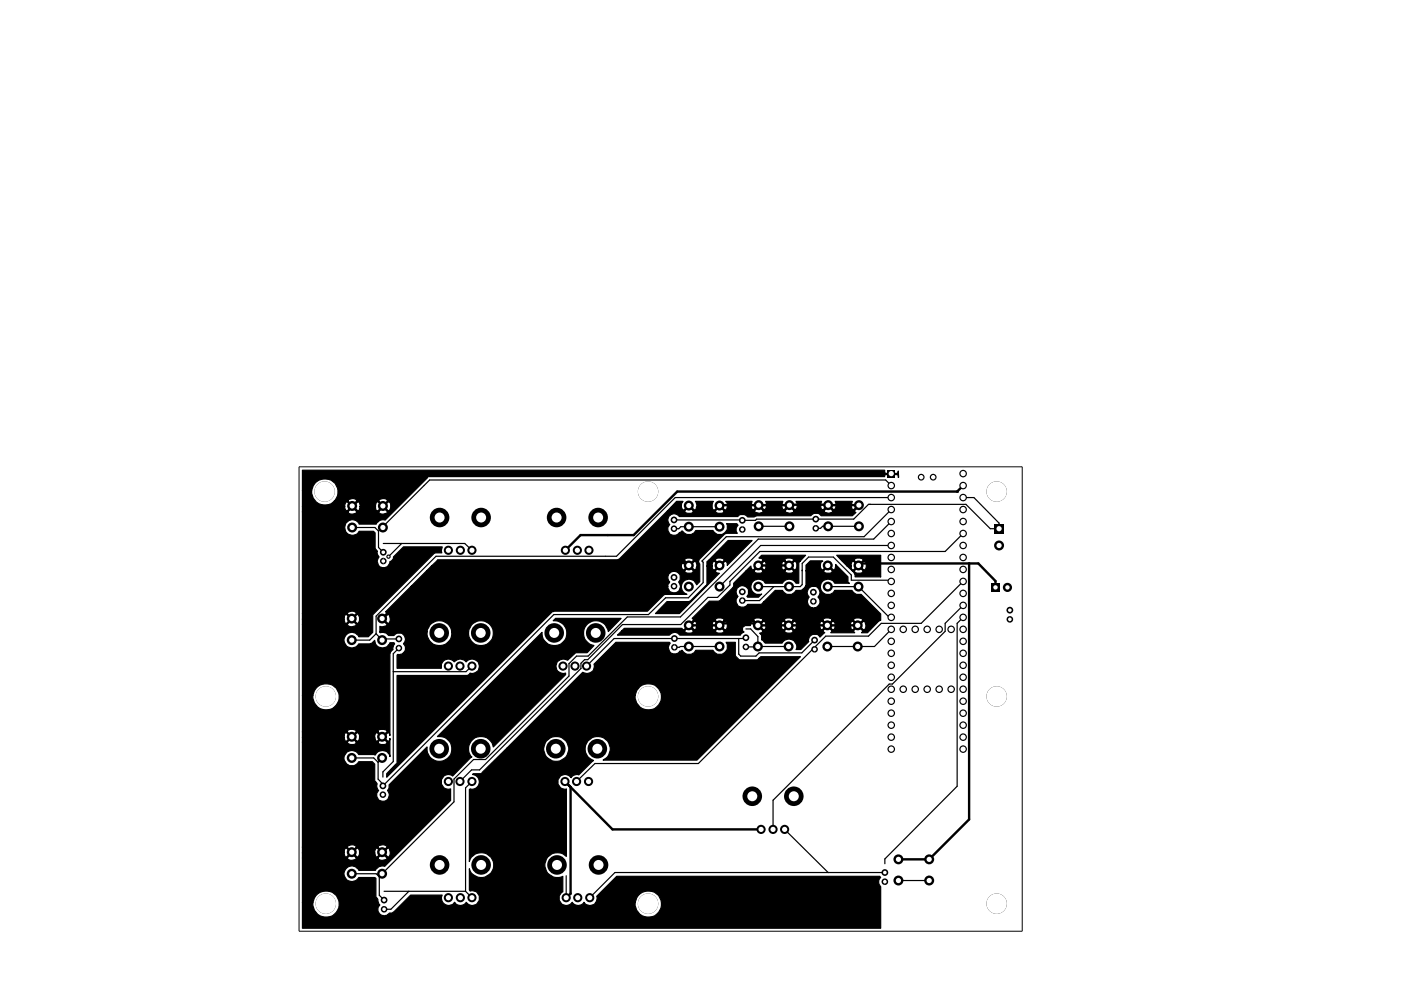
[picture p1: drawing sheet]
<svg xmlns="http://www.w3.org/2000/svg" width="297mm" height="210mm" viewBox="0 0 297 210" stroke-linecap="round" stroke-linejoin="round" font-family="sans-serif">
<path d="M146 119.9l-.5-.5h-52.6l-11.9 11.7M167.5 119.6l-.2 .3h-6.5M175.2 119.6l.3 .3M182 119.9l.4-.4h25l3.7 3.7v1.3M182.1 107.1l-14.6-.1-14.9 .2M204.2 103l-1.3 1.2h-59.3l-9.2 9.3h-11.3l-3.2 3.2M205.5 119.5v54.2l-8.5 8.5h-6.5M146 132.6h6.6l.4-.4h7.3l.4 .4h21.1M119.8 165.7l1.2 1.2M121 166.9v22.6l-1 .8M121 166.9l8.9 9h31.5" fill="none" stroke="#000" stroke-width=".51"/>
<g fill="none" stroke="#000" stroke-width=".25">
<path d="M64.1 99.7h123.5v.5l.1 .2h2.6l.1-.2v-.3l.1 1.3-.2-.6h-2.6l-.1 .4h-96.7l-9.3 9.3a1.47 1.47 0 0 0-1.8 .8l-3.7-.1a1.63 1.63 0 0 0-2.4-.4 1.63 1.63 0 0 0 0 2.5 1.63 1.63 0 0 0 2.4-.5h3.1l.3 .4v3.3l.5 .6v.7l.4 .5a1.5 1.5 0 0 0 0 1.9 1.34 1.34 0 0 0 1.4 .3 1.34 1.34 0 0 0 .9-1.2l.6-.5 .1-.5 2.1-2.1h8.3l-.2 .6 .1 .6-1.6 .1-13.1 13v3.8l-.9 .9h-2a1.66 1.66 0 0 0-2.6-.5 1.66 1.66 0 0 0 0 2.5 1.66 1.66 0 0 0 2.6-.5h2.3l1-.7a1.66 1.66 0 0 0 1.5 1.6 1.66 1.66 0 0 0 1.8-1.1h.8l.2 .2-.4 1v.2l-.4 .3-.2 .6v17.3l-.2-.5-.3-.1-.9 1 .9 .9 .3-.1 .2-.5v3.8a1.62 1.62 0 0 0-1.4-1.3 1.62 1.62 0 0 0-1.7 1l-3.5-.1-.2-.3a1.66 1.66 0 0 0-2.5-.1 1.66 1.66 0 0 0 .2 2.5 1.66 1.66 0 0 0 2.5-.6h2.8l.5 .5v3.6l.3 .2a.73 .73 0 0 1 .2 1l.2 .7 .2 .1a1.35 1.35 0 0 0-.2 1.8 1.35 1.35 0 0 0 1.8 .4 1.35 1.35 0 0 0 .5-1.8l-.2-.4a1.19 1.19 0 0 0 .3-1.2l8-8v.6a2.65 2.65 0 0 0 3 2.4 2.65 2.65 0 0 0 2.3-3 2.65 2.65 0 0 0-3.1-2.2l22.2-22.1v.4a2.64 2.64 0 0 0 2.9 2.4 2.64 2.64 0 0 0 2.4-2.9 2.64 2.64 0 0 0-2.9-2.4l.5-.5h13.9l-2.7 2.8-.1-.4a2.65 2.65 0 0 0-4.5-1 2.65 2.65 0 0 0 1.5 4.4l-1.4 1.5h-2.5l-1.7 1.6a1.53 1.53 0 0 0-2.4 1 1.53 1.53 0 0 0 2 1.7v.3l-15.3 15.4a2.64 2.64 0 0 0-3.7-2.1 2.64 2.64 0 0 0-.9 4.2l-4 4-.8-.3-.9 .2a1.59 1.59 0 0 0 0 2.8l.6 .1h.6v2.4l-13.9 14a1.51 1.51 0 0 0-2 .8l-3.5-.1a1.67 1.67 0 0 0-2.6-.4 1.67 1.67 0 0 0 0 2.5 1.67 1.67 0 0 0 2.6-.4h3.3l.3 .1v4l.4 .5 .4 1.2a1.36 1.36 0 0 0 .1 2 1.36 1.36 0 0 0 2-.3h.5l.4-.3 3.6-3.5h6.7a1.52 1.52 0 0 0 .6 2 1.52 1.52 0 0 0 2-.5 1.44 1.44 0 0 0 2.4 0 1.57 1.57 0 0 0 2.5 .1 1.57 1.57 0 0 0-.4-2.4l-.6-.2-.6 .1-.2-.2v-4.5a2.64 2.64 0 0 0 4.1 1.4 2.64 2.64 0 0 0 0-4.3 2.64 2.64 0 0 0-4.1 1.4v-15.3l.2-.1a1.55 1.55 0 0 0 1.9-1.3 1.55 1.55 0 0 0-1.4-1.8l.2-.2h1.7l5.5-5.5h7.7v.5a2.68 2.68 0 0 0 4 2.1 2.68 2.68 0 0 0 0-4.6 2.68 2.68 0 0 0-4 2h-7.7l11-11.1h16v.6a2.81 2.81 0 0 0 4.3 2.1 2.81 2.81 0 0 0 0-4.7 2.81 2.81 0 0 0-4.3 2h-16l5-4.9a1.55 1.55 0 0 0 1.7 0 1.55 1.55 0 0 0 .6-1.7l4.7-4.6h11.3l.2 .2-.4 .9 .4 1a1.32 1.32 0 0 0 2-.3l.5-.1a1.73 1.73 0 0 0 2.9 0h3.7l.9 .8a1.75 1.75 0 0 0 2.1-2.1l-.2-.4h1.9v2.8l.9 .9h3.8l.7-.7h8.4l-21.9 22h-19.9l.1-.1a2.63 2.63 0 0 0 .6-4.1 2.63 2.63 0 0 0-4.1 .3 2.63 2.63 0 0 0 1.3 3.9l-3.1 3.1-.5-.1-.6 .2-.5 .5-.3-.4a1.57 1.57 0 0 0-2.2 .3 1.57 1.57 0 0 0 .2 2.2l.9 .3h.4v14.3a2.65 2.65 0 0 0-4.5 1.3 2.65 2.65 0 0 0 3.7 2.9v3.3l-.2 .1a1.59 1.59 0 0 0 .2 2.6 1.57 1.57 0 0 0 2.1-.5 1.44 1.44 0 0 0 2.4 0 1.5 1.5 0 0 0 2.5 .1h8.3v.6a2.81 2.81 0 0 0 4.3 2.1 2.81 2.81 0 0 0 0-4.8 2.81 2.81 0 0 0-4.3 2.1h-8.3l.3-.9-.1-.5 4.3-4.2h55.7l.2 .3a1.26 1.26 0 0 0 0 1.9v8.8h-122.6v-5.4h2.2a2.79 2.79 0 0 0 3.4 3 2.79 2.79 0 0 0 1.8-4.1 2.79 2.79 0 0 0-4.5-.4l-.7 1.5h-2.2v-9.5h9.5l.2 .3a1.43 1.43 0 0 0 1.7 0l.1-.3h4.5a1.25 1.25 0 0 0 1.9 .3l.1-.3-1-.9-1 .9h-4.5l-1-.9-1 .9h-9.5v-1.1h8.8l.3 .9h.2l1.1-1h.3l.9 1h.3l.2-.9h3.2l.3 .9h.3l.9-1h.4l.9 1a1.25 1.25 0 0 0 .3-1.8l-.3-.1-.9 .9h-.4l-.9-.9a.95 .95 0 0 0-.6 1h-3.2v-.4l-.2-.5-.3-.1-.9 .9h-.3l-1.1-.9-.2 .1-.3 .9h-8.8v-1.2h9.5l1 1 1-1h4.5l1 1 1-1-.1-.2a1.54 1.54 0 0 0-1.8 0l-.1 .2h-4.5a1.19 1.19 0 0 0-2 0h-9.5v-22.2h9.5l.2 .2a1.13 1.13 0 0 0 1.8-.2h4.5l.1 .2a1.19 1.19 0 0 0 1.9-.2l-1-1-1 1h-4.5l-1-1-1 1h-9.5v-1.1h8.8a.82 .82 0 0 0 .5 .9l1.1-.9h.3l.9 .9 .4-.4 .1-.5h3.2a.82 .82 0 0 0 .6 .9l.9-.9-.9-1a.81 .81 0 0 0-.6 1h-3.2v-.5l-.2-.4-.3-.1-.9 1h-.3l-1.1-1-.4 .4-.1 .6h-8.8v-1.1h9.5l1 .9 1-.9h4.5l1 .9 1-.9-.1-.4-.6-.2-1 .1-.3 .5h-4.5l-.1-.4-.4-.1a1.5 1.5 0 0 0-1.3 .1l-.2 .4h-9.5v-7.8h2.2a2.79 2.79 0 0 0 3.4 3.1 2.79 2.79 0 0 0 1.8-4.1 2.79 2.79 0 0 0-4.5-.5l-.7 1.5h-2.2v-15h9.5l.2 .2a1.43 1.43 0 0 0 1.7 0l.1-.2-1-1-1 1h-9.5v-1.1h8.8l.3 .8 .2 .1 1.1-1h.3l.9 1 .3-.1 .2-.6v-.6l-.2-.6h-.3l-.9 .9h-.3l-1.1-.9h-.2l-.3 1h-8.8v-1.2h9.5l1 .9 1-.9a1.19 1.19 0 0 0-2 0h-9.5v-21.6h9.7l.1 .3a1.24 1.24 0 0 0 1.7-.3h4.7l.1 .3a1.24 1.24 0 0 0 1.8-.3l-1-.9-.9 .9h-4.7l-.9-.9-.9 .9h-9.7v-1.1h9l.2 .8 .3 .1 .9-1h.4l1 1 .2-.1 .2-.8h3.3l.2 .8 .3 .1 1-1h.3l.9 1 .3-.1 .1-.3a1.38 1.38 0 0 0-.1-1.4l-.3-.1-.9 .9h-.3l-1-.9-.3 .1-.2 .9h-3.3l-.2-.9-.2-.1-1 .9h-.4l-.9-.9a.95 .95 0 0 0-.5 1h-9v-3.4h2v.6a2.82 2.82 0 0 0 1.9 2.3 2.82 2.82 0 0 0 2.9-.7h2.9l.9 .9 .9-.9h4.7l.9 .9 1-.9a1.1 1.1 0 0 0-1.9 0h-4.7v-.2a1.24 1.24 0 0 0-1.8 .2h-2.9l.2-.2a2.8 2.8 0 0 0-1.2-4.3 2.8 2.8 0 0 0-3.8 2.3h-2zM74.6 111.8h4.9l.7 .8M80.2 112.6v3.5l1.1 1M81.3 115.2h17.2l1.6 1.5M85.2 115.2l-2.8 2.8M152.6 111.7h-8.3l-.4 .4h-1M160.9 111.6h6.5M173 110.1l-.1 .1M177.4 117.7h9.3v4.6h-5.4l-.1-.7-.5-.6h.4l.1 .3a1.13 1.13 0 0 0 1.8-.3l-.9-.9-1 .9h-.4l-1.1-1h.9a.64 .64 0 0 0 .5 .9l.9-1h.3l1 1 .2-.1a1.43 1.43 0 0 0 0-1.7l-.2-.1-1 .9h-.3l-.9-.9a.81 .81 0 0 0-.5 1h-.9l-1.2-1.2h2.7l1 1 .9-1-.1-.3-.2-.1a1.61 1.61 0 0 0-1.5 .1l-.1 .3h-2.7zM182.1 111.6h-7.7l-.4 .4h-1M189 110.6l-3.8 3.7h-24.4l-16.5 16.5h-11.3l-8.3 8.3h-2.5l-1.6 1.6v2.6l-17.7 17.7h-2.5l-4.1 4.2v4.8l-15.9 15.8M189 108l-5.8 5.8h-29.2l-5.2 5.2 .3 .2v4.3l-3.1 3.2h-4.9l-3.6 3.6h-20.1l-36 36.2"/>
<path d="M189 115.7h-27.7l-8.7 8.7M189 105.5h-45.8l-12.5 12.4h-38.3l-12.7 12.7v3.8M189 103l-1.2-1.2h-96.7l-10.9 10.8M204.2 105.7v-.2h2.3l5.3 5.4v1.2h-1.8l-5.2-5.2h-20.7l-3.1 3.2h-20.6l-.2 .2-17.3-.1M204.2 113.1l-3.8 3.8h-39.3l-6.3 6.4v.7l-2.7 2.7h-2l-5.8 5.7h-12.3l-7.4 7.5h-.7l-.7 .7v1.1l-21.5 21.5h-1.7l-2.5 2.5M79.7 134.4l-1.3 1.3h-3.8M79.7 134.4l1.3 1.3M81 135.7h.1M81.7 129.8l5.5-5.5h54.4a1.32 1.32 0 0 0 .9 1.4 1.32 1.32 0 0 0 1.5-.6 1.49 1.49 0 0 0-.1-1.7l.3-.5v-.9a1.33 1.33 0 0 0-1.9-.7 1.33 1.33 0 0 0-.3 2.1l-.3 .4-.1 .5h-54.4l3.3-3.3h54.6l.4 .5a1.24 1.24 0 0 0 1.4-.2l.1-.3-.9-.9-1 .9h-54.6l1-1h53l.2 .8 .3 .1 .9-1h.3l1.1 1 .2-.1 .1-.3a1.61 1.61 0 0 0-.1-1.4l-.2-.1-1.1 .9h-.3l-.9-.9a.81 .81 0 0 0-.5 1h-53l1.2-1.2h52.4l1 1 .9-1-.1-.3-1.2-.2-.5 .2-.1 .3h-52.4l38.2-.1 .4-.2 10.2-10.2h3.6l.4 .5a1.24 1.24 0 0 0 1.4-.2l.1-.3h4.7l.3 .5a1.1 1.1 0 0 0 1.5-.5h6.5v.3a1.53 1.53 0 0 0 1.7 0l.1-.3h4.6l.4 .4a1.34 1.34 0 0 0 1.5-.1v-.3h6.4l.1 .3 .9 .2 .8-.2 .1-.3-1-1-.9 1h-6.4l-.9-1-1 1h-4.6l-.9-1-.9 1h-6.5l-.9-.9-.9 .9h-4.7l-.9-.9-1 .9h-3.6l2-2h1.3a1.23 1.23 0 0 0 .2 1.9l1.1-1.1 1.2 1.1 .2-.1a1.59 1.59 0 0 0-.1-1.8h3.8l-.2 .7v.6l.2 .5 .3 .1 1.1-1.1 1.1 1.1 .4-.4a1.24 1.24 0 0 0-.2-1.5h5.6l-.1 .3a1.61 1.61 0 0 0 .1 1.4l.3 .1 1.1-1.1 1.1 1.1 .2-.1a1.6 1.6 0 0 0 .1-1.7h3.7l-.1 .3a1.61 1.61 0 0 0 .1 1.4l.2 .1 1.2-1.1 1.1 1.1 .3-.1a1.43 1.43 0 0 0 0-1.7h5.4l-.1 .3a1.61 1.61 0 0 0 .1 1.4l.3 .1 1.1-1.1 1.1 1.1 .3-.1a1.6 1.6 0 0 0 .1-1.7h3.6l-.1 .3a1.61 1.61 0 0 0 .1 1.4l.3 .1 1.1-1.1 .2 .1-1.2 1.2 .4 .4-.8 .6h-6.6a1.38 1.38 0 0 0-2.2 0h-11.5l-.5 .3h-1.4a1.36 1.36 0 0 0-2.1-.1h-12.4l-.2-.2a1.32 1.32 0 0 0-1.9 0 1.32 1.32 0 0 0 .1 1.9 1.33 1.33 0 0 0 .1 2 1.33 1.33 0 0 0 1.9-.3l.6-.3 1.1 .7a1.71 1.71 0 0 0 1.8-.8h3.7l.9 .8a1.75 1.75 0 0 0 2.1-2.1l-.2-.2h2.2l.3 .4-.2 .1a1.17 1.17 0 0 0 0 1.6l-2.6 .1-5.5 5.5-.1 .5 .3 .4v3.7l-.7 .7a1.71 1.71 0 0 0-2.4-1 1.66 1.66 0 0 0-.8 1.6 1.66 1.66 0 0 0 1.2 1.4h-4.8l-3.6 3.6-20.2 .1-35.1 35.1v-.8l2.2-2.2v-18.6h15l.5-.5a1.53 1.53 0 0 0 1.8-2 1.53 1.53 0 0 0-2.7-.4 1.64 1.64 0 0 0-2.5 0 1.55 1.55 0 0 0-1.9-.4 1.55 1.55 0 0 0-.8 1.8h-9.4v-2.8l.2-.2 .1 .1a1.34 1.34 0 0 0 1.3-.8 1.34 1.34 0 0 0-.3-1.5 1.35 1.35 0 0 0 0-2 1.35 1.35 0 0 0-2 .2h-1.1l-.5-.5-.7-.1-.6 .1-.1-.2h10a2.64 2.64 0 0 0 2.7 2.9 2.64 2.64 0 0 0 2.6-2.9h3.5v.5a2.64 2.64 0 0 0 4.1 2 2.64 2.64 0 0 0 0-4.5 2.64 2.64 0 0 0-4.1 2h-3.5l-.1-.5a2.65 2.65 0 0 0-2.8-1.9 2.65 2.65 0 0 0-2.4 2.4h-10v-1.2a1.73 1.73 0 0 0 1.5-.2l.1-.2-1.2-1.2h.4l.9 1a1.25 1.25 0 0 0 .3-1.9h-.3l-.9 .9h-.4l1.2-1.1-.1-.3zM84.6 137.4l-1.2 1.2v22.9l-2.2 2.2v1.1M84.6 135.5h-3.3l-.3 .2M130.9 134.7l1-1h13.2l.4 .5a1.24 1.24 0 0 0 1.4-.2l.1-.3h4.7l.3 .5a1.1 1.1 0 0 0 1.5-.5l-.9-.9-.9 .9h-4.7l-.9-.9-1 .9h-13.2l.5-.5h12.2l.4 .4 .9-1h.3l1.1 1 .2-.1 .2-.8h3.3l.2 .8 .3 .1 .9-1h.4l.9 1 .4-.4a1.24 1.24 0 0 0-.1-1.4l-.3-.1-.9 .9h-.4l-.9-.9a.81 .81 0 0 0-.5 1h-3.3l.1-.2a.82 .82 0 0 0-.5-.8l-1.1 .9h-.3l1.1-1.1h4.7l.9 1 .9-1h6.3l.9 1 1-1h4.6l.9 1 1-1h6.2l1.1 1 .9-1h4.6l.9 1 1-1-.1-.3-.6-.2-1 .1-.2 .4h-4.6l-.1-.3-.3-.1a1.5 1.5 0 0 0-1.4 .1l-.2 .3h-6.2l-.1-.3-1.2-.2-.5 .2-.1 .3h-4.6v-.3l-1.3-.2-.5 .2-.1 .3h-6.3l-.1-.3-1.2-.2-.4 .2-.1 .3h-4.7l-.2-.4 3.6-3.6 2.2-.1 2.8-2.7 .2-.4v-.6l2.6-2.7h1.7l.3 .5a1.24 1.24 0 0 0 1.5-.2v-.3h4.7l.3 .5a1.1 1.1 0 0 0 1.6-.5l-1-.9-.9 .9h-4.7l-.9-.9-.9 .9h-1.7l1-1 .3 .8 .2 .1 .9-1h.4l1 1 .2-.1 .2-.8h3.3a.64 .64 0 0 0 .5 .9l1-1h.3l.9 1 .3-.1a1.43 1.43 0 0 0 0-1.7l-.3-.1-.9 .9h-.3l-1-.9a.81 .81 0 0 0-.5 1h-3.3l.1-.2a.82 .82 0 0 0-.5-.8l-1 .9h-.4l1.1-1.1h4.7l.9 1 1-1-.1-.3-.3-.1a1.61 1.61 0 0 0-1.4 .1l-.1 .3h-4.7a.74 .74 0 0 0-.8-.5l.6-.6h9.3l-1.4 1.6v4.4h-.6a1.64 1.64 0 0 0-2.9 0h-3.7l-.3-.6a1.66 1.66 0 0 0-2.5 .5 1.66 1.66 0 0 0 1 2.4l1.1-.1-.7 .7h-2.3l-.1-.2 .3-.5-.1-1.1a1.35 1.35 0 0 0-2-.4 1.35 1.35 0 0 0-.1 2 1.33 1.33 0 0 0 .1 2 1.33 1.33 0 0 0 1.9-.3h2.9l.6-.5h9.1a1.49 1.49 0 0 0 1.9 1.2 1.3 1.3 0 0 0 .4-2.2 1.35 1.35 0 0 0 .1-1.9 1.35 1.35 0 0 0-2 0 1.35 1.35 0 0 0 .1 1.9l-.5 1h-9.1l2.4-2.4h1.5l.9 .8a1.74 1.74 0 0 0 2-.8l1.3-.1 .8-.9v-3.2h3.7l.3 .5a1.24 1.24 0 0 0 1.5-.2l.1-.3-1-.9-.9 .9h-3.7v-1.2l.9-.9h2.6v.1l-.4 .3a1.1 1.1 0 0 0 .4 1.6l1.1-1.1 1.2 1.1 .3-.1 .2-1v-.1l2.6 2.6v1.1l.2 .3h-3l-.4-.6a1.66 1.66 0 0 0-2.5 .5 1.66 1.66 0 0 0 1 2.4 1.71 1.71 0 0 0 1.9-.8h3.6l1 .8h1l4.1 4.2v1.3l-.3 .1-2.5 2.6h-1.2l.2-.5-1-.9-.9 .9 .2 .5h-5.1l.3-.5-.9-.9-1.1 .9 .5 .5-1.1 .9a1.29 1.29 0 0 0-1.5-.6 1.29 1.29 0 0 0-.8 1.5l-1.7 1.7h-1l.1-.4a1.68 1.68 0 0 0-1.2-1.7 1.68 1.68 0 0 0-1.9 .8h-3.6l-.7-.7v-1l-.4-.5h.4l.2-.5h4.6l.1 .3a1.43 1.43 0 0 0 1.7 0l.1-.3-1-.9-.9 .9h-4.6l-1.1-1.1h.4l.9 1a.74 .74 0 0 0 .5-.9h3.2l.3 .8 .2 .1 1-1h.3l1 1 .3-.1 .2-.8h4.9a.82 .82 0 0 0 .5 .9l1-1h.3l1 1 .4-.4 .1-.5h3.2a.82 .82 0 0 0 .5 .9l.9-1h.4l1 1 .2-.1a1.24 1.24 0 0 0-.2-1.8l-1 .9h-.4l-.9-.9-.4 .3-.1 .7h-3.2a.87 .87 0 0 0-.5-1l-1 .9h-.3l-1-.9-.3 .1-.2 .9h-4.9l-.1-.7-.4-.3-1 .9h-.3l-1-.9a.81 .81 0 0 0-.5 1h-3.2v-.2a.82 .82 0 0 0-.5-.8l-.9 .9h-.4l-1-.9-.2 .1-.3 .8h-1.1l-.5 .4-.1 .6 .4 .4-.7 .4-.1 .3h-12.9a1.32 1.32 0 0 0-2.2 0z"/>
<path d="M141.4 127.6h4.7l.3-.2 3.5-3.5v-3.9h1.1a.64 .64 0 0 0 .5 .9l.9-1-.9-.9a.81 .81 0 0 0-.5 1h-1.1v-.9l.3-.3h1.5l.9 1 .9-1-.1-.3-.2-.1a1.61 1.61 0 0 0-1.4 .1l-.1 .3h-1.5l4.2-4.2h5.1l-5.3 5.2a.64 .64 0 0 0-.5-.8l-2 2a.74 .74 0 0 0 .8 .5l-8.5 8.6h-5zM152.6 137.1h-8.3l-.3 .1h-1M156.6 135.4v3.3l.4 .4h3.3l.6-.7h9.1l2.7-2.7M158.1 135.2l-.1 .2h-27.8l-5.8 5.9M158.1 133.3h1.1l1.5 1.7v2.2h-2.6M160.7 137.1h6.5M164.1 124.4l-3.1 2.9h-3.6M175.5 124.4h6.5l6.5 6.5h.5M189 123.3l-.3-.3h-8.2v-1.1l-3.8-3.8h-5.3l-1.3 1.4v4.5l-.4 .4h-8.9M189 133.4l-3.6 3.7h-10M204.2 123.3l-8.9 8.9h-8.5l-2.7 2.7h-9l-27 27h-22l-3.9 3.8M204.2 130.9l-1.3 1.3v34.5l-15.3 15.4v1"/>
<path d="M204.2 128.4l-3.8 3.8v1.7l-11.2 11.1h-.7l-24.6 24.7v6.2M97.5 141.2h.7M100.1 141.2l-1.3 1.2h-15.4M74.6 160.7h4.6l1 .9M80.2 161.6v3.6l1.2 1.3M81 160.7l-.8 .9M81.4 166.5l-.2 .1M95.1 165.7l.4 .5M100.1 165.7l-1.4 1.3v22M124.4 165.3l.4 .4M166.4 175.9l9.2 9.1M74.6 185.3h5.1l.7 .5"/>
<path d="M80.4 185.8v4l1 1M81.4 189h17.3M86.7 189l-3.8 3.8h-1.5M95.5 189.9l-.4 .4M98.7 189l1.4 1.3M120 185.7v4.6M187.6 185h-57.2l-5.4 5.3-.5-.5M190.5 186.7h6.5"/>
</g>
<g fill="#000">
<path d="M81.3 118.3a.7 .7 0 0 1 .7 .7 .7 .7 0 0 1-.7 .7zM80.8 118.5l.5-.2v1.4a.7 .7 0 0 1-.7-.5 .7 .7 0 0 1 .2-.7zM142.9 111.4a.7 .7 0 0 1 .7 .7 .7 .7 0 0 1-.7 .7zM142.4 111.6l.5-.2v1.4a.7 .7 0 0 1-.6-.4 .7 .7 0 0 1 .1-.8zM87.2 124.3h54.4v.3a1.35 1.35 0 0 0 1.9 1 1.35 1.35 0 0 0 .4-2.2l.3-.5v-.9a1.33 1.33 0 0 0-1.9-.7 1.33 1.33 0 0 0-.3 2.1l-.3 .4-.1 .5h-54.4l3.3-3.3h54.6l.4 .5a1.24 1.24 0 0 0 1.4-.2l.1-.3-.9-.9-1 .9h-54.6l1-1h53l.2 .8 .3 .1 .9-1h.3l1.1 1 .2-.1 .1-.3a1.61 1.61 0 0 0-.1-1.4l-.2-.1-1.1 .9h-.3l-.9-.9a.81 .81 0 0 0-.5 1h-53l1.2-1.2h52.4l1 1 .9-1-.1-.3-1.2-.2-.5 .2-.1 .3h-52.4l38.2-.1 .4-.2 10.2-10.2h3.6l.4 .5a1.24 1.24 0 0 0 1.4-.2l.1-.3h4.7l.3 .5a1.1 1.1 0 0 0 1.5-.5h6.5v.3a1.53 1.53 0 0 0 1.7 0l.1-.3h4.6l.4 .4a1.34 1.34 0 0 0 1.5-.1v-.3h6.4l.1 .3 .9 .2 .8-.2 .1-.3-1-1-.9 1h-6.4l-.9-1-1 1h-4.6l-.9-1-.9 1h-6.5l-.9-.9-.9 .9h-4.7l-.9-.9-1 .9h-3.6l2-2h1.3a1.23 1.23 0 0 0 .2 1.9l1.1-1.1 1.2 1.1 .2-.1a1.59 1.59 0 0 0-.1-1.8h3.8l-.2 .7v.6l.2 .5 .3 .1 1.1-1.1 1.1 1.1 .4-.4a1.24 1.24 0 0 0-.2-1.5h5.6l-.1 .3a1.61 1.61 0 0 0 .1 1.4l.3 .1 1.1-1.1 1.1 1.1 .2-.1a1.6 1.6 0 0 0 .1-1.7h3.7l-.1 .3a1.61 1.61 0 0 0 .1 1.4l.2 .1 1.2-1.1 1.1 1.1 .3-.1a1.43 1.43 0 0 0 0-1.7h5.4l-.1 .3a1.61 1.61 0 0 0 .1 1.4l.3 .1 1.1-1.1 1.1 1.1 .3-.1a1.6 1.6 0 0 0 .1-1.7h3.6l-.1 .3a1.61 1.61 0 0 0 .1 1.4l.3 .1 1.1-1.1 .2 .1-1.2 1.2 .4 .4-.8 .6h-6.6a1.38 1.38 0 0 0-2.2 0h-11.5l-.5 .3h-1.4a1.36 1.36 0 0 0-2.1-.1h-12.4l-.2-.2a1.32 1.32 0 0 0-1.9 0 1.32 1.32 0 0 0 .1 1.9 1.33 1.33 0 0 0 .1 2 1.33 1.33 0 0 0 1.9-.3l.6-.3 1.1 .7a1.71 1.71 0 0 0 1.8-.8h3.7l.9 .8a1.75 1.75 0 0 0 2.1-2.1l-.2-.2h2.2l.3 .4-.2 .1a1.17 1.17 0 0 0 0 1.6l-2.6 .1-5.5 5.5-.1 .5 .3 .4v3.7l-.7 .7a1.71 1.71 0 0 0-2.4-1 1.66 1.66 0 0 0-.8 1.6 1.66 1.66 0 0 0 1.2 1.4h-4.8l-3.6 3.6-20.2 .1-35.1 35.1v-.8l2.2-2.2v-18.6h15l.5-.5a1.53 1.53 0 0 0 1.8-2 1.53 1.53 0 0 0-2.7-.4 1.64 1.64 0 0 0-2.5 0 1.55 1.55 0 0 0-1.9-.4 1.55 1.55 0 0 0-.8 1.8h-9.4v-2.8l.2-.2 .1 .1a1.34 1.34 0 0 0 1.3-.8 1.34 1.34 0 0 0-.3-1.5 1.35 1.35 0 0 0 0-2 1.35 1.35 0 0 0-2 .2h-1.1l-.5-.5-.7-.1-.6 .1-.1-.2h10a2.64 2.64 0 0 0 2.7 2.9 2.64 2.64 0 0 0 2.6-2.9h3.5v.5a2.64 2.64 0 0 0 4.1 2 2.64 2.64 0 0 0 0-4.5 2.64 2.64 0 0 0-4.1 2h-3.5l-.1-.5a2.65 2.65 0 0 0-2.8-1.9 2.65 2.65 0 0 0-2.4 2.4h-10v-1.2a1.73 1.73 0 0 0 1.5-.2l.1-.2-1.2-1.2h.4l.9 1a1.25 1.25 0 0 0 .3-1.9h-.3l-.9 .9h-.4l1.2-1.1-.1-.3h-.3zM141.4 127.6h4.7l.3-.2 3.5-3.5v-3.9h1.1a.64 .64 0 0 0 .5 .9l.9-1-.9-.9a.81 .81 0 0 0-.5 1h-1.1v-.9l.3-.3h1.5l.9 1 .9-1-.1-.3-.2-.1a1.61 1.61 0 0 0-1.4 .1l-.1 .3h-1.5l4.2-4.2h5.1l-5.3 5.2a.64 .64 0 0 0-.5-.8l-2 2a.74 .74 0 0 0 .8 .5l-8.5 8.6h-5zM157.4 111.6a.7 .7 0 0 1 .7 .7 .7 .7 0 0 1-.7 .7zM156.9 111.8l.5-.2v1.4a.7 .7 0 0 1-.7-.5 .7 .7 0 0 1 .2-.7zM130.9 134.7l1-1h13.2l.4 .5a1.24 1.24 0 0 0 1.4-.2l.1-.3h4.7l.3 .5a1.1 1.1 0 0 0 1.5-.5l-.9-.9-.9 .9h-4.7l-.9-.9-1 .9h-13.2l.5-.5h12.2l.4 .4 .9-1h.3l1.1 1 .2-.1 .2-.8h3.3l.2 .8 .3 .1 .9-1h.4l.9 1 .4-.4a1.24 1.24 0 0 0-.1-1.4l-.3-.1-.9 .9h-.4l-.9-.9a.81 .81 0 0 0-.5 1h-3.3l.1-.2a.82 .82 0 0 0-.5-.8l-1.1 .9h-.3l1.1-1.1h4.7l.9 1 .9-1h6.3l.9 1 1-1h4.6l.9 1 1-1h6.2l1.1 1 .9-1h4.6l.9 1 1-1-.1-.3-.6-.2-1 .1-.2 .4h-4.6l-.1-.3-.3-.1a1.5 1.5 0 0 0-1.4 .1l-.2 .3h-6.2l-.1-.3-1.2-.2-.5 .2-.1 .3h-4.6v-.3l-1.3-.2-.5 .2-.1 .3h-6.3l-.1-.3-1.2-.2-.4 .2-.1 .3h-4.7l-.2-.4 3.6-3.6 2.2-.1 2.8-2.7 .2-.4v-.6l2.6-2.7h1.7l.3 .5a1.24 1.24 0 0 0 1.5-.2v-.3h4.7l.3 .5a1.1 1.1 0 0 0 1.6-.5l-1-.9-.9 .9h-4.7l-.9-.9-.9 .9h-1.7l1-1 .3 .8 .2 .1 .9-1h.4l1 1 .2-.1 .2-.8h3.3a.64 .64 0 0 0 .5 .9l1-1h.3l.9 1 .3-.1a1.43 1.43 0 0 0 0-1.7l-.3-.1-.9 .9h-.3l-1-.9a.81 .81 0 0 0-.5 1h-3.3l.1-.2a.82 .82 0 0 0-.5-.8l-1 .9h-.4l1.1-1.1h4.7l.9 1 1-1-.1-.3-.3-.1a1.61 1.61 0 0 0-1.4 .1l-.1 .3h-4.7a.74 .74 0 0 0-.8-.5l.6-.6h9.3l-1.4 1.6v4.4h-.6a1.64 1.64 0 0 0-2.9 0h-3.7l-.3-.6a1.66 1.66 0 0 0-2.5 .5 1.66 1.66 0 0 0 1 2.4l1.1-.1-.7 .7h-2.3l-.1-.2 .3-.5-.1-1.1a1.35 1.35 0 0 0-2-.4 1.35 1.35 0 0 0-.1 2 1.33 1.33 0 0 0 .1 2 1.33 1.33 0 0 0 1.9-.3h2.9l.6-.5h9.1a1.49 1.49 0 0 0 1.9 1.2 1.3 1.3 0 0 0 .4-2.2 1.35 1.35 0 0 0 .1-1.9 1.35 1.35 0 0 0-2 0 1.35 1.35 0 0 0 .1 1.9l-.5 1h-9.1l2.4-2.4h1.5l.9 .8a1.74 1.74 0 0 0 2-.8l1.3-.1 .8-.9v-3.2h3.7l.3 .5a1.24 1.24 0 0 0 1.5-.2l.1-.3-1-.9-.9 .9h-3.7v-1.2l.9-.9 2.6 .1-.4 .3a1.1 1.1 0 0 0 .4 1.6l1.1-1.1 1.2 1.1 .3-.1 .2-1v-.1l2.6 2.6v1.1l.2 .3h-3l-.4-.6a1.66 1.66 0 0 0-2.5 .5 1.66 1.66 0 0 0 1 2.4 1.71 1.71 0 0 0 1.9-.8h3.6l1 .8h1l4.1 4.2v1.3l-.3 .1-2.5 2.6h-1.2l.2-.5-1-.9-.9 .9 .2 .5h-5.1l.3-.5-.9-.9-1.1 .9 .5 .5-1.1 .9a1.29 1.29 0 0 0-1.5-.6 1.29 1.29 0 0 0-.8 1.5l-1.7 1.7h-1l.1-.4a1.68 1.68 0 0 0-1.2-1.7 1.68 1.68 0 0 0-1.9 .8h-3.6l-.7-.7v-1l-.4-.5h.4l.2-.5h4.6l.1 .3a1.43 1.43 0 0 0 1.7 0l.1-.3-1-.9-.9 .9h-4.6l-1.1-1.1h.4l.9 1a.74 .74 0 0 0 .5-.9h3.2l.3 .8 .2 .1 1-1h.3l1 1 .3-.1 .2-.8h4.9a.82 .82 0 0 0 .5 .9l1-1h.3l1 1 .4-.4 .1-.5h3.2a.82 .82 0 0 0 .5 .9l.9-1h.4l1 1 .2-.1a1.24 1.24 0 0 0-.2-1.8l-1 .9h-.4l-.9-.9-.4 .3-.1 .7h-3.2a.87 .87 0 0 0-.5-1l-1 .9h-.3l-1-.9-.3 .1-.2 .9h-4.9l-.2-.9-.3-.1-1 .9h-.3l-1-.9a.81 .81 0 0 0-.5 1h-3.2v-.2a.82 .82 0 0 0-.5-.8l-.9 .9h-.4l-1-.9-.2 .1-.3 .8h-1.1l-.5 .4-.1 .6 .4 .4-.7 .4-.1 .3h-12.9a1.32 1.32 0 0 0-2.2 0zM173 111.3a.7 .7 0 0 1 .7 .7 .7 .7 0 0 1-.7 .7zM172.5 111.5l.5-.2v1.4a.7 .7 0 0 1-.7-.4 .7 .7 0 0 1 .2-.8zM64.1 99.7h123.5v.5l.1 .2h2.6l.1-.2v-.3l.1 1.3-.2-.6h-2.6l-.1 .4h-96.7l-9.3 9.3a1.47 1.47 0 0 0-1.8 .8l-3.7-.1a1.63 1.63 0 0 0-2.4-.4 1.63 1.63 0 0 0 0 2.5 1.63 1.63 0 0 0 2.4-.5h3.1l.3 .4v3.3l.5 .6v.7l.4 .5a1.5 1.5 0 0 0 0 1.9 1.34 1.34 0 0 0 1.4 .3 1.34 1.34 0 0 0 .9-1.2l.6-.5 .1-.5 2.1-2.1h8.3l-.2 .6 .1 .6-1.6 .1-13.1 13v3.8l-.9 .9h-2a1.66 1.66 0 0 0-2.6-.5 1.66 1.66 0 0 0 0 2.5 1.66 1.66 0 0 0 2.6-.5h2.3l1-.7a1.66 1.66 0 0 0 1.5 1.6 1.66 1.66 0 0 0 1.8-1.1h.8l.2 .2-.4 1v.2l-.4 .3-.2 .6v17.3l-.2-.5-.3-.1-.9 1 .9 .9 .3-.1 .2-.5v3.8a1.62 1.62 0 0 0-1.4-1.3 1.62 1.62 0 0 0-1.7 1l-3.5-.1-.2-.3a1.66 1.66 0 0 0-2.5-.1 1.66 1.66 0 0 0 .2 2.5 1.66 1.66 0 0 0 2.5-.6h2.8l.5 .5v3.6l.3 .2a.73 .73 0 0 1 .2 1l.2 .7 .2 .1a1.35 1.35 0 0 0-.2 1.8 1.35 1.35 0 0 0 1.8 .4 1.35 1.35 0 0 0 .5-1.8l-.2-.4a1.19 1.19 0 0 0 .3-1.2l8-8v.6a2.65 2.65 0 0 0 3 2.4 2.65 2.65 0 0 0 2.3-3 2.65 2.65 0 0 0-3.1-2.2l22.2-22.1v.4a2.64 2.64 0 0 0 2.9 2.4 2.64 2.64 0 0 0 2.4-2.9 2.64 2.64 0 0 0-2.9-2.4l.5-.5h13.9l-2.7 2.8-.1-.4a2.65 2.65 0 0 0-4.5-1 2.65 2.65 0 0 0 1.5 4.4l-1.4 1.5h-2.5l-1.7 1.6a1.53 1.53 0 0 0-2.4 1 1.53 1.53 0 0 0 2 1.7v.3l-15.3 15.4a2.64 2.64 0 0 0-3.7-2.1 2.64 2.64 0 0 0-.9 4.2l-4 4-.8-.3-.9 .2a1.59 1.59 0 0 0 0 2.8l.6 .1h.6v2.4l-13.9 14a1.51 1.51 0 0 0-2 .8l-3.5-.1a1.67 1.67 0 0 0-2.6-.4 1.67 1.67 0 0 0 0 2.5 1.67 1.67 0 0 0 2.6-.4h3.3l.3 .1v4l.4 .5 .4 1.2a1.36 1.36 0 0 0 .1 2 1.36 1.36 0 0 0 2-.3h.5l.4-.3 3.6-3.5h6.7a1.52 1.52 0 0 0 .6 2 1.52 1.52 0 0 0 2-.5 1.44 1.44 0 0 0 2.4 0 1.57 1.57 0 0 0 2.5 .1 1.57 1.57 0 0 0-.4-2.4l-.6-.2-.6 .1-.2-.2v-4.5a2.64 2.64 0 0 0 4.1 1.4 2.64 2.64 0 0 0 0-4.3 2.64 2.64 0 0 0-4.1 1.4v-15.3l.2-.1a1.55 1.55 0 0 0 1.9-1.3 1.55 1.55 0 0 0-1.4-1.8l.2-.2h1.7l5.5-5.5h7.7v.5a2.68 2.68 0 0 0 4 2.1 2.68 2.68 0 0 0 0-4.6 2.68 2.68 0 0 0-4 2h-7.7l11-11.1h16v.6a2.81 2.81 0 0 0 4.3 2.1 2.81 2.81 0 0 0 0-4.7 2.81 2.81 0 0 0-4.3 2h-16l5-4.9a1.55 1.55 0 0 0 1.7 0 1.55 1.55 0 0 0 .6-1.7l4.7-4.6h11.3l.2 .2-.4 .9 .4 1a1.32 1.32 0 0 0 2-.3l.5-.1a1.73 1.73 0 0 0 2.9 0h3.7l.9 .8a1.75 1.75 0 0 0 2.1-2.1l-.2-.4h1.9v2.8l.9 .9h3.8l.7-.7h8.4l-21.9 22h-19.9l.1-.1a2.63 2.63 0 0 0 .6-4.1 2.63 2.63 0 0 0-4.1 .3 2.63 2.63 0 0 0 1.3 3.9l-3.1 3.1-.5-.1-.6 .2-.5 .5-.3-.4a1.57 1.57 0 0 0-2.2 .3 1.57 1.57 0 0 0 .2 2.2l.9 .3h.4v14.3a2.65 2.65 0 0 0-4.5 1.3 2.65 2.65 0 0 0 3.7 2.9v3.3l-.2 .1a1.59 1.59 0 0 0 .2 2.6 1.57 1.57 0 0 0 2.1-.5 1.44 1.44 0 0 0 2.4 0 1.5 1.5 0 0 0 2.5 .1h8.3v.6a2.81 2.81 0 0 0 4.3 2.1 2.81 2.81 0 0 0 0-4.8 2.81 2.81 0 0 0-4.3 2.1h-8.3l.3-.9-.1-.5 4.3-4.2h55.7l.2 .3a1.26 1.26 0 0 0 0 1.9v8.8h-122.6v-5.4h2.2a2.79 2.79 0 0 0 3.4 3 2.79 2.79 0 0 0 1.8-4.1 2.79 2.79 0 0 0-4.5-.4l-.7 1.5h-2.2v-9.5h9.5l.2 .3a1.43 1.43 0 0 0 1.7 0l.1-.3h4.5a1.25 1.25 0 0 0 1.9 .3l.1-.3-1-.9-1 .9h-4.5l-1-.9-1 .9h-9.5v-1.1h8.8l.3 .9h.2l1.1-1h.3l.9 1h.3l.2-.9h3.2l.3 .9h.3l.9-1h.4l.9 1a1.25 1.25 0 0 0 .3-1.8l-.3-.1-.9 .9h-.4l-.9-.9a.95 .95 0 0 0-.6 1h-3.2v-.4l-.2-.5-.3-.1-.9 .9h-.3l-1.1-.9-.2 .1-.3 .9h-8.8v-1.2h9.5l1 1 1-1h4.5l1 1 1-1-.1-.2a1.54 1.54 0 0 0-1.8 0l-.1 .2h-4.5a1.19 1.19 0 0 0-2 0h-9.5v-22.2h9.5l.2 .2a1.13 1.13 0 0 0 1.8-.2h4.5l.1 .2a1.19 1.19 0 0 0 1.9-.2l-1-1-1 1h-4.5l-1-1-1 1h-9.5v-1.1h8.8a.82 .82 0 0 0 .5 .9l1.1-.9h.3l.9 .9 .4-.4 .1-.5h3.2a.82 .82 0 0 0 .6 .9l.9-.9-.9-1a.81 .81 0 0 0-.6 1h-3.2v-.5l-.2-.4-.3-.1-.9 1h-.3l-1.1-1-.4 .4-.1 .6h-8.8v-1.1h9.5l1 .9 1-.9h4.5l1 .9 1-.9-.1-.4-.6-.2-1 .1-.3 .5h-4.5l-.1-.4-.4-.1a1.5 1.5 0 0 0-1.3 .1l-.2 .4h-9.5v-7.8h2.2a2.79 2.79 0 0 0 3.4 3.1 2.79 2.79 0 0 0 1.8-4.1 2.79 2.79 0 0 0-4.5-.5l-.7 1.5h-2.2v-15h9.5l.2 .2a1.43 1.43 0 0 0 1.7 0l.1-.2-1-1-1 1h-9.5v-1.1h8.8l.3 .8 .2 .1 1.1-1h.3l.9 1 .3-.1 .2-.6v-.6l-.2-.6h-.3l-.9 .9h-.3l-1.1-.9h-.2l-.3 1h-8.8v-1.2h9.5l1 .9 1-.9a1.19 1.19 0 0 0-2 0h-9.5v-21.6h9.7l.1 .3a1.24 1.24 0 0 0 1.7-.3h4.7l.1 .3a1.24 1.24 0 0 0 1.8-.3l-1-.9-.9 .9h-4.7l-.9-.9-.9 .9h-9.7v-1.1h9l.2 .8 .3 .1 .9-1h.4l1 1 .2-.1 .2-.8h3.3l.2 .8 .3 .1 1-1h.3l.9 1 .3-.1 .1-.3a1.38 1.38 0 0 0-.1-1.4l-.3-.1-.9 .9h-.3l-1-.9-.3 .1-.2 .9h-3.3l-.2-.9-.2-.1-1 .9h-.4l-.9-.9a.95 .95 0 0 0-.5 1h-9v-3.4h2v.6a2.82 2.82 0 0 0 1.9 2.3 2.82 2.82 0 0 0 2.9-.7h2.9l.9 .9 .9-.9h4.7l.9 .9 1-.9a1.1 1.1 0 0 0-1.9 0h-4.7v-.2a1.24 1.24 0 0 0-1.8 .2h-2.9l.2-.2a2.8 2.8 0 0 0-1.2-4.3 2.8 2.8 0 0 0-3.8 2.3h-2z"/>
<path d="M188.2 99.7h1.6v1.6h-1.6zM210.8 111.2h2v1.9h-2zM84.6 136.7a.7 .7 0 0 1 .7 .7 .7 .7 0 0 1-.7 .7zM84.1 136.9l.5-.2v1.4a.7 .7 0 0 1-.7-.4 .7 .7 0 0 1 .2-.8zM142.9 123.6a.7 .7 0 0 1 .7 .7 .7 .7 0 0 1-.7 .7zM142.4 123.8l.5-.2v1.4a.7 .7 0 0 1-.6-.4 .7 .7 0 0 1 .1-.8zM143 136.5a.7 .7 0 0 1 .7 .7 .7 .7 0 0 1-.7 .7zM142.5 136.7l.5-.2v1.4a.7 .7 0 0 1-.7-.4 .7 .7 0 0 1 .2-.8zM157.4 126.6a.7 .7 0 0 1 .7 .7 .7 .7 0 0 1-.7 .7zM156.9 126.8l.5-.2v1.4a.7 .7 0 0 1-.7-.4 .7 .7 0 0 1 .2-.8zM158.1 136.5a.7 .7 0 0 1 .7 .7 .7 .7 0 0 1-.7 .7zM157.6 136.7l.5-.2v1.4a.7 .7 0 0 1-.6-.5 .7 .7 0 0 1 .1-.7z"/>
<path d="M172.5 126.8a.7 .7 0 0 1 .7 .7 .7 .7 0 0 1-.7 .7zM172 127l.5-.2v1.4a.7 .7 0 0 1-.7-.4 .7 .7 0 0 1 .2-.8zM172.7 137a.7 .7 0 0 1 .7 .7 .7 .7 0 0 1-.7 .7zM172.2 137.2l.5-.2v1.4a.7 .7 0 0 1-.6-.5 .7 .7 0 0 1 .1-.7zM177.4 117.7h9.3v4.6h-5.4l-.1-.7-.5-.6h.4l.1 .3a1.13 1.13 0 0 0 1.8-.3l-.9-.9-1 .9h-.4l-1.1-1h.9a.64 .64 0 0 0 .5 .9l.9-1h.3l1 1 .2-.1a1.43 1.43 0 0 0 0-1.7l-.2-.1-1 .9h-.3l-.9-.9a.81 .81 0 0 0-.5 1h-.9l-1.2-1.2h2.7l1 1 .9-1-.1-.3-.2-.1a1.61 1.61 0 0 0-1.5 .1l-.1 .3h-2.7zM210.2 123.7h1.8v1.8h-1.8zM214.1 130.6a.7 .7 0 0 1 .7 .7 .7 .7 0 0 1-.7 .7zM213.6 130.8l.5-.2v1.4a.7 .7 0 0 1-.6-.4 .7 .7 0 0 1 .1-.8zM81.2 167.8a.7 .7 0 0 1 .7 .7 .7 .7 0 0 1-.7 .7zM80.7 168l.5-.2v1.4a.7 .7 0 0 1-.7-.4 .7 .7 0 0 1 .2-.8zM81.4 192.1a.7 .7 0 0 1 .7 .7 .7 .7 0 0 1-.7 .7zM80.9 192.3l.5-.2v1.4a.7 .7 0 0 1-.6-.4 .7 .7 0 0 1 .1-.8z"/>
<path d="M187.6 186.2a.7 .7 0 0 1 .7 .7 .7 .7 0 0 1-.7 .7zM187.1 186.4l.5-.2v1.4a.7 .7 0 0 1-.6-.4 .7 .7 0 0 1 .1-.8z"/>
<circle cx="68.8" cy="104.2" r="2.16"/>
<circle cx="74.7" cy="111.8" r="1.06"/>
<circle cx="74.7" cy="107.3" r="1.06"/>
<circle cx="81.2" cy="111.8" r="1.06"/>
<circle cx="81.2" cy="107.3" r="1.06"/>
<circle cx="81.3" cy="117.1" r=".72"/>
<circle cx="82.4" cy="118" r=".47"/>
<circle cx="93.2" cy="109.7" r="2.07"/>
<circle cx="95.1" cy="116.7" r=".97"/>
<circle cx="97.6" cy="116.7" r=".97"/>
<circle cx="100.1" cy="116.7" r=".97"/>
<circle cx="102" cy="109.7" r="2.07"/>
<circle cx="118" cy="109.7" r="2.07"/>
<circle cx="119.9" cy="116.7" r=".97"/>
<circle cx="122.4" cy="116.7" r=".97"/>
<circle cx="124.9" cy="116.7" r=".97"/>
<circle cx="126.8" cy="109.7" r="2.07"/>
<circle cx="137.4" cy="104.2" r="2.16"/>
<circle cx="142.9" cy="110.2" r=".72"/>
<circle cx="146" cy="107.2" r="1.06"/>
<circle cx="146" cy="111.7" r="1.06"/>
<circle cx="146" cy="119.9" r="1.06"/>
<circle cx="152.6" cy="107.2" r="1.06"/>
<circle cx="152.6" cy="111.7" r="1.06"/>
<circle cx="152.6" cy="119.9" r="1.06"/>
<circle cx="157.4" cy="110.3" r=".72"/>
<circle cx="160.8" cy="119.9" r="1.06"/>
<circle cx="160.9" cy="111.6" r="1.06"/>
<circle cx="160.9" cy="107.1" r="1.06"/>
<circle cx="167.3" cy="119.9" r="1.06"/>
<circle cx="167.4" cy="111.6" r="1.06"/>
<circle cx="167.4" cy="107.1" r="1.06"/>
<circle cx="173" cy="110.1" r=".72"/>
<circle cx="175.5" cy="119.9" r="1.06"/>
<circle cx="175.6" cy="111.6" r="1.06"/>
<circle cx="175.6" cy="107.1" r="1.06"/>
<circle cx="182" cy="119.9" r="1.06"/>
<circle cx="182.1" cy="107.1" r="1.06"/>
<circle cx="182.1" cy="111.6" r="1.06"/>
<circle cx="189" cy="113.1" r=".8"/>
<circle cx="189" cy="108" r=".8"/>
<circle cx="189" cy="110.6" r=".8"/>
<circle cx="189" cy="105.5" r=".8"/>
<circle cx="189" cy="115.7" r=".8"/>
<circle cx="189" cy="118.2" r=".8"/>
<circle cx="189" cy="103" r=".8"/>
<circle cx="195.3" cy="101.2" r=".72"/>
<circle cx="197.9" cy="101.2" r=".72"/>
<circle cx="202.9" cy="104.2" r=".25"/>
<circle cx="204.2" cy="113.1" r=".8"/>
<circle cx="204.2" cy="100.4" r=".8"/>
<circle cx="204.2" cy="108" r=".8"/>
<circle cx="204.2" cy="115.7" r=".8"/>
<circle cx="204.2" cy="103" r=".8"/>
<circle cx="204.2" cy="118.2" r=".8"/>
<circle cx="204.2" cy="105.5" r=".8"/>
<circle cx="204.2" cy="110.6" r=".8"/>
<circle cx="211.3" cy="104.2" r="2.16"/>
<circle cx="211.8" cy="115.7" r="1.06"/>
<circle cx="74.6" cy="135.7" r="1.06"/>
<circle cx="74.6" cy="131.1" r="1.06"/>
<circle cx="81" cy="131.1" r="1.06"/>
<circle cx="81" cy="135.7" r="1.06"/>
<circle cx="84.6" cy="135.5" r=".72"/>
<circle cx="93.1" cy="134.2" r="2.07"/>
<circle cx="101.9" cy="134.2" r="2.07"/>
<circle cx="117.5" cy="134.2" r="2.07"/>
<circle cx="126.3" cy="134.2" r="2.07"/>
<circle cx="142.9" cy="122.4" r=".72"/>
<circle cx="143" cy="135.4" r=".72"/>
<circle cx="146" cy="137.1" r="1.06"/>
<circle cx="146" cy="132.6" r="1.06"/>
<circle cx="146" cy="124.4" r="1.06"/>
<circle cx="152.6" cy="137.1" r="1.06"/>
<circle cx="152.6" cy="132.6" r="1.06"/>
<circle cx="152.6" cy="124.4" r="1.06"/>
<circle cx="157.4" cy="125.5" r=".72"/>
<circle cx="158.1" cy="135.2" r=".72"/>
<circle cx="160.7" cy="132.6" r="1.06"/>
<circle cx="160.7" cy="137.1" r="1.06"/>
<circle cx="160.8" cy="124.4" r="1.06"/>
<circle cx="167.2" cy="137.1" r="1.06"/>
<circle cx="167.2" cy="132.6" r="1.06"/>
<circle cx="167.3" cy="124.4" r="1.06"/>
<circle cx="172.5" cy="125.6" r=".72"/>
<circle cx="172.7" cy="135.7" r=".72"/>
<circle cx="175.4" cy="132.6" r="1.06"/>
<circle cx="175.4" cy="137.1" r="1.06"/>
<circle cx="175.5" cy="124.4" r="1.06"/>
<circle cx="181.8" cy="132.6" r="1.06"/>
<circle cx="181.8" cy="137.1" r="1.06"/>
<circle cx="182" cy="124.4" r="1.06"/>
<circle cx="189" cy="130.9" r=".8"/>
<circle cx="189" cy="120.7" r=".8"/>
<circle cx="189" cy="136" r=".8"/>
<circle cx="189" cy="123.3" r=".8"/>
<circle cx="189" cy="133.4" r=".8"/>
<circle cx="189" cy="128.4" r=".8"/>
<circle cx="189" cy="138.5" r=".8"/>
<circle cx="189" cy="125.8" r=".8"/>
<circle cx="191.5" cy="133.4" r=".8"/>
<circle cx="194" cy="133.4" r=".8"/>
<circle cx="196.6" cy="133.4" r=".8"/>
<circle cx="199.1" cy="133.4" r=".8"/>
<circle cx="201.7" cy="133.4" r=".8"/>
<circle cx="204.2" cy="130.9" r=".8"/>
<circle cx="204.2" cy="123.3" r=".8"/>
<circle cx="204.2" cy="133.4" r=".8"/>
<circle cx="204.2" cy="120.7" r=".8"/>
<circle cx="204.2" cy="136" r=".8"/>
<circle cx="204.2" cy="128.4" r=".8"/>
<circle cx="204.2" cy="125.8" r=".8"/>
<circle cx="204.2" cy="138.5" r=".8"/>
<circle cx="213.6" cy="124.5" r=".97"/>
<circle cx="214.1" cy="129.4" r=".72"/>
<circle cx="69.1" cy="147.7" r="2.16"/>
<circle cx="74.6" cy="156.2" r="1.06"/>
<circle cx="81" cy="156.2" r="1.06"/>
<circle cx="93.1" cy="158.8" r="2.07"/>
<circle cx="95.1" cy="141.2" r=".97"/>
<circle cx="97.5" cy="141.2" r=".97"/>
<circle cx="100.1" cy="141.2" r=".97"/>
<circle cx="101.9" cy="158.8" r="2.07"/>
<circle cx="117.8" cy="158.8" r="2.07"/>
<circle cx="119.4" cy="141.2" r=".97"/>
<circle cx="121.9" cy="141.2" r=".97"/>
<circle cx="124.4" cy="141.2" r=".97"/>
<circle cx="126.6" cy="158.7" r="2.07"/>
<circle cx="137.4" cy="147.7" r="2.16"/>
<circle cx="189" cy="156.3" r=".8"/>
<circle cx="189" cy="143.6" r=".8"/>
<circle cx="189" cy="146.1" r=".8"/>
<circle cx="189" cy="148.7" r=".8"/>
<circle cx="189" cy="158.8" r=".8"/>
<circle cx="189" cy="141.1" r=".8"/>
<circle cx="189" cy="153.8" r=".8"/>
<circle cx="189" cy="151.2" r=".8"/>
<circle cx="191.5" cy="146.1" r=".8"/>
<circle cx="194" cy="146.1" r=".8"/>
<circle cx="196.6" cy="146.1" r=".8"/>
<circle cx="199.1" cy="146.1" r=".8"/>
<circle cx="201.7" cy="146.1" r=".8"/>
<circle cx="204.2" cy="156.3" r=".8"/>
<circle cx="204.2" cy="143.6" r=".8"/>
<circle cx="204.2" cy="148.7" r=".8"/>
<circle cx="204.2" cy="146.1" r=".8"/>
<circle cx="204.2" cy="158.8" r=".8"/>
<circle cx="204.2" cy="153.8" r=".8"/>
<circle cx="204.2" cy="141.1" r=".8"/>
<circle cx="204.2" cy="151.2" r=".8"/>
<circle cx="211.3" cy="147.7" r="2.16"/>
<circle cx="74.6" cy="160.7" r="1.06"/>
<circle cx="81" cy="160.7" r="1.06"/>
<circle cx="81.2" cy="166.6" r=".72"/>
<circle cx="95.1" cy="165.7" r=".97"/>
<circle cx="97.5" cy="165.7" r=".97"/>
<circle cx="100.1" cy="165.7" r=".97"/>
<circle cx="119.8" cy="165.7" r=".97"/>
<circle cx="122.2" cy="165.7" r=".97"/>
<circle cx="124.8" cy="165.7" r=".97"/>
<circle cx="159.5" cy="168.8" r="2.07"/>
<circle cx="161.4" cy="175.9" r=".97"/>
<circle cx="163.9" cy="175.9" r=".97"/>
<circle cx="166.4" cy="175.9" r=".97"/>
<circle cx="168.3" cy="168.8" r="2.07"/>
<circle cx="69.1" cy="191.6" r="2.16"/>
<circle cx="74.6" cy="180.7" r="1.06"/>
<circle cx="74.6" cy="185.3" r="1.06"/>
<circle cx="81" cy="180.7" r="1.06"/>
<circle cx="81" cy="185.3" r="1.06"/>
<circle cx="81.4" cy="190.8" r=".72"/>
<circle cx="93.2" cy="183.4" r="2.07"/>
<circle cx="95.1" cy="190.3" r=".97"/>
<circle cx="97.6" cy="190.3" r=".97"/>
<circle cx="100.1" cy="190.3" r=".97"/>
<circle cx="102" cy="183.4" r="2.07"/>
<circle cx="118.1" cy="183.4" r="2.07"/>
<circle cx="120" cy="190.3" r=".97"/>
<circle cx="122.5" cy="190.3" r=".97"/>
<circle cx="125" cy="190.3" r=".97"/>
<circle cx="126.9" cy="183.4" r="2.07"/>
<circle cx="137.4" cy="191.6" r="2.16"/>
<circle cx="187.6" cy="185" r=".72"/>
<circle cx="190.5" cy="186.7" r="1.06"/>
<circle cx="190.5" cy="182.2" r="1.06"/>
<circle cx="197" cy="186.7" r="1.06"/>
<circle cx="197" cy="182.2" r="1.06"/>
<circle cx="211.3" cy="191.6" r="2.16"/>
</g>
<path d="M63.4 99h153.3v98.4h-153.3z" fill="none" stroke="#000" stroke-width=".21"/>
<g fill="#fff">
<path d="M82.3 117.8l.3 .2-.1 .2-.3-.2z"/>
<circle cx="93.1" cy="158.8" r="1.06"/>
<circle cx="102" cy="183.4" r="1.06"/>
<circle cx="101.9" cy="158.8" r="1.06"/>
<circle cx="69.1" cy="191.6" r="2.16"/>
<circle cx="69.1" cy="147.7" r="2.16"/>
<circle cx="93.2" cy="183.4" r="1.06"/>
<circle cx="118.1" cy="183.4" r="1.06"/>
<circle cx="117.8" cy="158.8" r="1.06"/>
<circle cx="211.3" cy="104.2" r="2.16"/>
<circle cx="211.3" cy="147.7" r="2.16"/>
<circle cx="168.3" cy="168.8" r="1.06"/>
<circle cx="211.3" cy="191.6" r="2.16"/>
<circle cx="101.9" cy="134.2" r="1.06"/>
<circle cx="93.1" cy="134.2" r="1.06"/>
<circle cx="102" cy="109.7" r="1.06"/>
<circle cx="68.8" cy="104.2" r="2.16"/>
<circle cx="93.2" cy="109.7" r="1.06"/>
<circle cx="126.8" cy="109.7" r="1.06"/>
<circle cx="118" cy="109.7" r="1.06"/>
<circle cx="126.3" cy="134.2" r="1.06"/>
<circle cx="137.4" cy="104.2" r="2.16"/>
<circle cx="117.5" cy="134.2" r="1.06"/>
<circle cx="137.4" cy="147.7" r="2.16"/>
<circle cx="137.4" cy="191.6" r="2.16"/>
<circle cx="159.5" cy="168.8" r="1.06"/>
<circle cx="126.9" cy="183.4" r="1.06"/>
<circle cx="126.6" cy="158.8" r="1.06"/>
<circle cx="160.9" cy="107.1" r=".55"/>
<circle cx="160.9" cy="111.6" r=".55"/>
<circle cx="157.4" cy="112.3" r=".38"/>
<circle cx="157.4" cy="110.3" r=".38"/>
<circle cx="152.6" cy="107.2" r=".55"/>
<circle cx="152.6" cy="111.7" r=".55"/>
<circle cx="160.8" cy="124.4" r=".55"/>
<circle cx="157.4" cy="125.5" r=".38"/>
<circle cx="160.8" cy="119.9" r=".55"/>
<circle cx="152.6" cy="119.9" r=".55"/>
<circle cx="157.4" cy="127.3" r=".38"/>
<circle cx="152.6" cy="124.4" r=".55"/>
<circle cx="167.2" cy="137.1" r=".55"/>
<circle cx="167.2" cy="132.6" r=".55"/>
<circle cx="172.7" cy="135.7" r=".38"/>
<circle cx="172.4" cy="127.5" r=".38"/>
<circle cx="158.1" cy="135.2" r=".38"/>
<circle cx="152.6" cy="132.6" r=".55"/>
<circle cx="160.7" cy="132.6" r=".55"/>
<circle cx="160.7" cy="137.1" r=".55"/>
<circle cx="158.1" cy="137.2" r=".38"/>
<circle cx="152.6" cy="137.1" r=".55"/>
<circle cx="181.8" cy="132.6" r=".55"/>
<circle cx="189" cy="136" r=".55"/>
<circle cx="181.8" cy="137.1" r=".55"/>
<circle cx="175.4" cy="132.6" r=".55"/>
<circle cx="175.4" cy="137.1" r=".55"/>
<circle cx="189" cy="133.4" r=".55"/>
<circle cx="167.4" cy="107.1" r=".55"/>
<circle cx="173" cy="110.1" r=".38"/>
<circle cx="173" cy="112" r=".38"/>
<circle cx="175.6" cy="107.1" r=".55"/>
<circle cx="167.4" cy="111.6" r=".55"/>
<circle cx="182.1" cy="111.6" r=".55"/>
<circle cx="182.1" cy="107.1" r=".55"/>
<circle cx="175.6" cy="111.6" r=".55"/>
<circle cx="182" cy="119.9" r=".55"/>
<circle cx="182" cy="124.4" r=".55"/>
<circle cx="175.5" cy="124.4" r=".55"/>
<circle cx="167.3" cy="119.9" r=".55"/>
<circle cx="172.4" cy="125.6" r=".38"/>
<circle cx="175.5" cy="119.9" r=".55"/>
<circle cx="167.3" cy="124.4" r=".55"/>
<circle cx="74.7" cy="107.3" r=".55"/>
<circle cx="81.3" cy="119" r=".38"/>
<circle cx="74.7" cy="111.8" r=".55"/>
<circle cx="81.2" cy="107.3" r=".55"/>
<circle cx="81.2" cy="111.8" r=".55"/>
<circle cx="81.3" cy="117.1" r=".38"/>
<circle cx="142.9" cy="110.2" r=".38"/>
<circle cx="146" cy="107.2" r=".55"/>
<circle cx="142.9" cy="124.3" r=".38"/>
<circle cx="146" cy="119.9" r=".55"/>
<circle cx="146" cy="124.4" r=".55"/>
<circle cx="146" cy="111.7" r=".55"/>
<circle cx="84.6" cy="137.4" r=".38"/>
<circle cx="81" cy="131.1" r=".55"/>
<circle cx="74.6" cy="135.7" r=".55"/>
<circle cx="81" cy="135.7" r=".55"/>
<circle cx="74.6" cy="131.1" r=".55"/>
<circle cx="84.6" cy="135.5" r=".38"/>
<circle cx="100.1" cy="141.2" r=".55"/>
<circle cx="97.6" cy="116.7" r=".55"/>
<circle cx="97.5" cy="141.2" r=".55"/>
<circle cx="95.1" cy="141.2" r=".55"/>
<circle cx="100.1" cy="116.7" r=".55"/>
<circle cx="95.1" cy="116.7" r=".55"/>
<circle cx="146" cy="137.1" r=".55"/>
<circle cx="124.4" cy="141.2" r=".55"/>
<circle cx="143" cy="137.2" r=".38"/>
<circle cx="143" cy="135.4" r=".38"/>
<circle cx="146" cy="132.6" r=".55"/>
<circle cx="121.9" cy="141.2" r=".55"/>
<circle cx="119.4" cy="141.2" r=".55"/>
<circle cx="142.9" cy="122.4" r=".38"/>
<circle cx="142.9" cy="112.1" r=".38"/>
<circle cx="122.4" cy="116.7" r=".55"/>
<circle cx="124.9" cy="116.7" r=".55"/>
<circle cx="119.9" cy="116.7" r=".55"/>
<circle cx="189" cy="148.7" r=".55"/>
<circle cx="189" cy="151.2" r=".55"/>
<circle cx="189" cy="156.3" r=".55"/>
<circle cx="189" cy="153.8" r=".55"/>
<circle cx="189" cy="158.8" r=".55"/>
<circle cx="199.1" cy="133.4" r=".55"/>
<circle cx="204.2" cy="141.1" r=".55"/>
<circle cx="204.2" cy="138.5" r=".55"/>
<circle cx="204.2" cy="136" r=".55"/>
<circle cx="204.2" cy="133.4" r=".55"/>
<circle cx="201.7" cy="133.4" r=".55"/>
<circle cx="194" cy="146.1" r=".55"/>
<circle cx="189" cy="143.6" r=".55"/>
<circle cx="189" cy="146.1" r=".55"/>
<circle cx="191.5" cy="146.1" r=".55"/>
<circle cx="189" cy="141.1" r=".55"/>
<circle cx="189" cy="138.5" r=".55"/>
<circle cx="196.6" cy="133.4" r=".55"/>
<circle cx="172.7" cy="137.7" r=".38"/>
<circle cx="194" cy="133.4" r=".55"/>
<circle cx="191.5" cy="133.4" r=".55"/>
<circle cx="187.6" cy="186.9" r=".38"/>
<circle cx="197" cy="186.7" r=".55"/>
<circle cx="190.5" cy="182.2" r=".55"/>
<circle cx="197" cy="182.2" r=".55"/>
<circle cx="190.5" cy="186.7" r=".55"/>
<circle cx="204.2" cy="148.7" r=".55"/>
<circle cx="204.2" cy="146.1" r=".55"/>
<circle cx="199.1" cy="146.1" r=".55"/>
<circle cx="201.7" cy="146.1" r=".55"/>
<circle cx="196.6" cy="146.1" r=".55"/>
<circle cx="204.2" cy="143.6" r=".55"/>
<circle cx="187.6" cy="185" r=".38"/>
<circle cx="166.4" cy="175.9" r=".55"/>
<circle cx="163.9" cy="175.9" r=".55"/>
<circle cx="161.4" cy="175.9" r=".55"/>
<circle cx="204.2" cy="151.2" r=".55"/>
<circle cx="204.2" cy="156.3" r=".55"/>
<circle cx="204.2" cy="153.8" r=".55"/>
<circle cx="204.2" cy="158.8" r=".55"/>
<circle cx="211.8" cy="112.1" r=".55"/>
<circle cx="211.8" cy="115.7" r=".55"/>
<circle cx="204.2" cy="113.1" r=".55"/>
<circle cx="204.2" cy="115.7" r=".55"/>
<circle cx="204.2" cy="118.2" r=".55"/>
<circle cx="204.2" cy="120.7" r=".55"/>
<circle cx="204.2" cy="110.6" r=".55"/>
<circle cx="189" cy="125.8" r=".55"/>
<circle cx="189" cy="120.7" r=".55"/>
<circle cx="189" cy="123.3" r=".55"/>
<circle cx="189" cy="118.2" r=".55"/>
<circle cx="189" cy="130.9" r=".55"/>
<circle cx="189" cy="128.4" r=".55"/>
<circle cx="189" cy="115.7" r=".55"/>
<circle cx="189" cy="103" r=".55"/>
<circle cx="189" cy="113.1" r=".55"/>
<circle cx="189" cy="110.6" r=".55"/>
<circle cx="189" cy="105.5" r=".55"/>
<circle cx="189" cy="108" r=".55"/>
<circle cx="189" cy="100.4" r=".55"/>
<circle cx="211.1" cy="124.5" r=".47"/>
<circle cx="204.2" cy="130.9" r=".55"/>
<circle cx="214.1" cy="129.4" r=".38"/>
<circle cx="213.6" cy="124.5" r=".47"/>
<circle cx="204.2" cy="128.4" r=".55"/>
<circle cx="214.1" cy="131.3" r=".38"/>
<circle cx="204.2" cy="125.8" r=".55"/>
<circle cx="204.2" cy="123.3" r=".55"/>
<circle cx="204.2" cy="108" r=".55"/>
<circle cx="204.2" cy="105.5" r=".55"/>
<circle cx="195.3" cy="101.2" r=".47"/>
<circle cx="197.9" cy="101.2" r=".47"/>
<circle cx="204.2" cy="103" r=".55"/>
<circle cx="204.2" cy="100.4" r=".55"/>
<circle cx="74.6" cy="160.7" r=".55"/>
<circle cx="74.6" cy="156.2" r=".55"/>
<circle cx="81" cy="160.7" r=".55"/>
<circle cx="81.2" cy="168.5" r=".38"/>
<circle cx="81" cy="156.2" r=".55"/>
<circle cx="81.2" cy="166.6" r=".38"/>
<circle cx="81" cy="180.7" r=".55"/>
<circle cx="81" cy="185.3" r=".55"/>
<circle cx="81.4" cy="192.8" r=".38"/>
<circle cx="81.4" cy="190.8" r=".38"/>
<circle cx="74.6" cy="180.7" r=".55"/>
<circle cx="74.6" cy="185.3" r=".55"/>
<circle cx="122.2" cy="165.7" r=".55"/>
<circle cx="124.8" cy="165.7" r=".55"/>
<circle cx="125" cy="190.3" r=".55"/>
<circle cx="122.5" cy="190.3" r=".55"/>
<circle cx="120" cy="190.3" r=".55"/>
<circle cx="119.8" cy="165.7" r=".55"/>
<circle cx="97.6" cy="190.3" r=".55"/>
<circle cx="95.1" cy="165.7" r=".55"/>
<circle cx="100.1" cy="190.3" r=".55"/>
<circle cx="100.1" cy="165.7" r=".55"/>
<circle cx="97.5" cy="165.7" r=".55"/>
<circle cx="95.1" cy="190.3" r=".55"/>
</g>
</svg>
